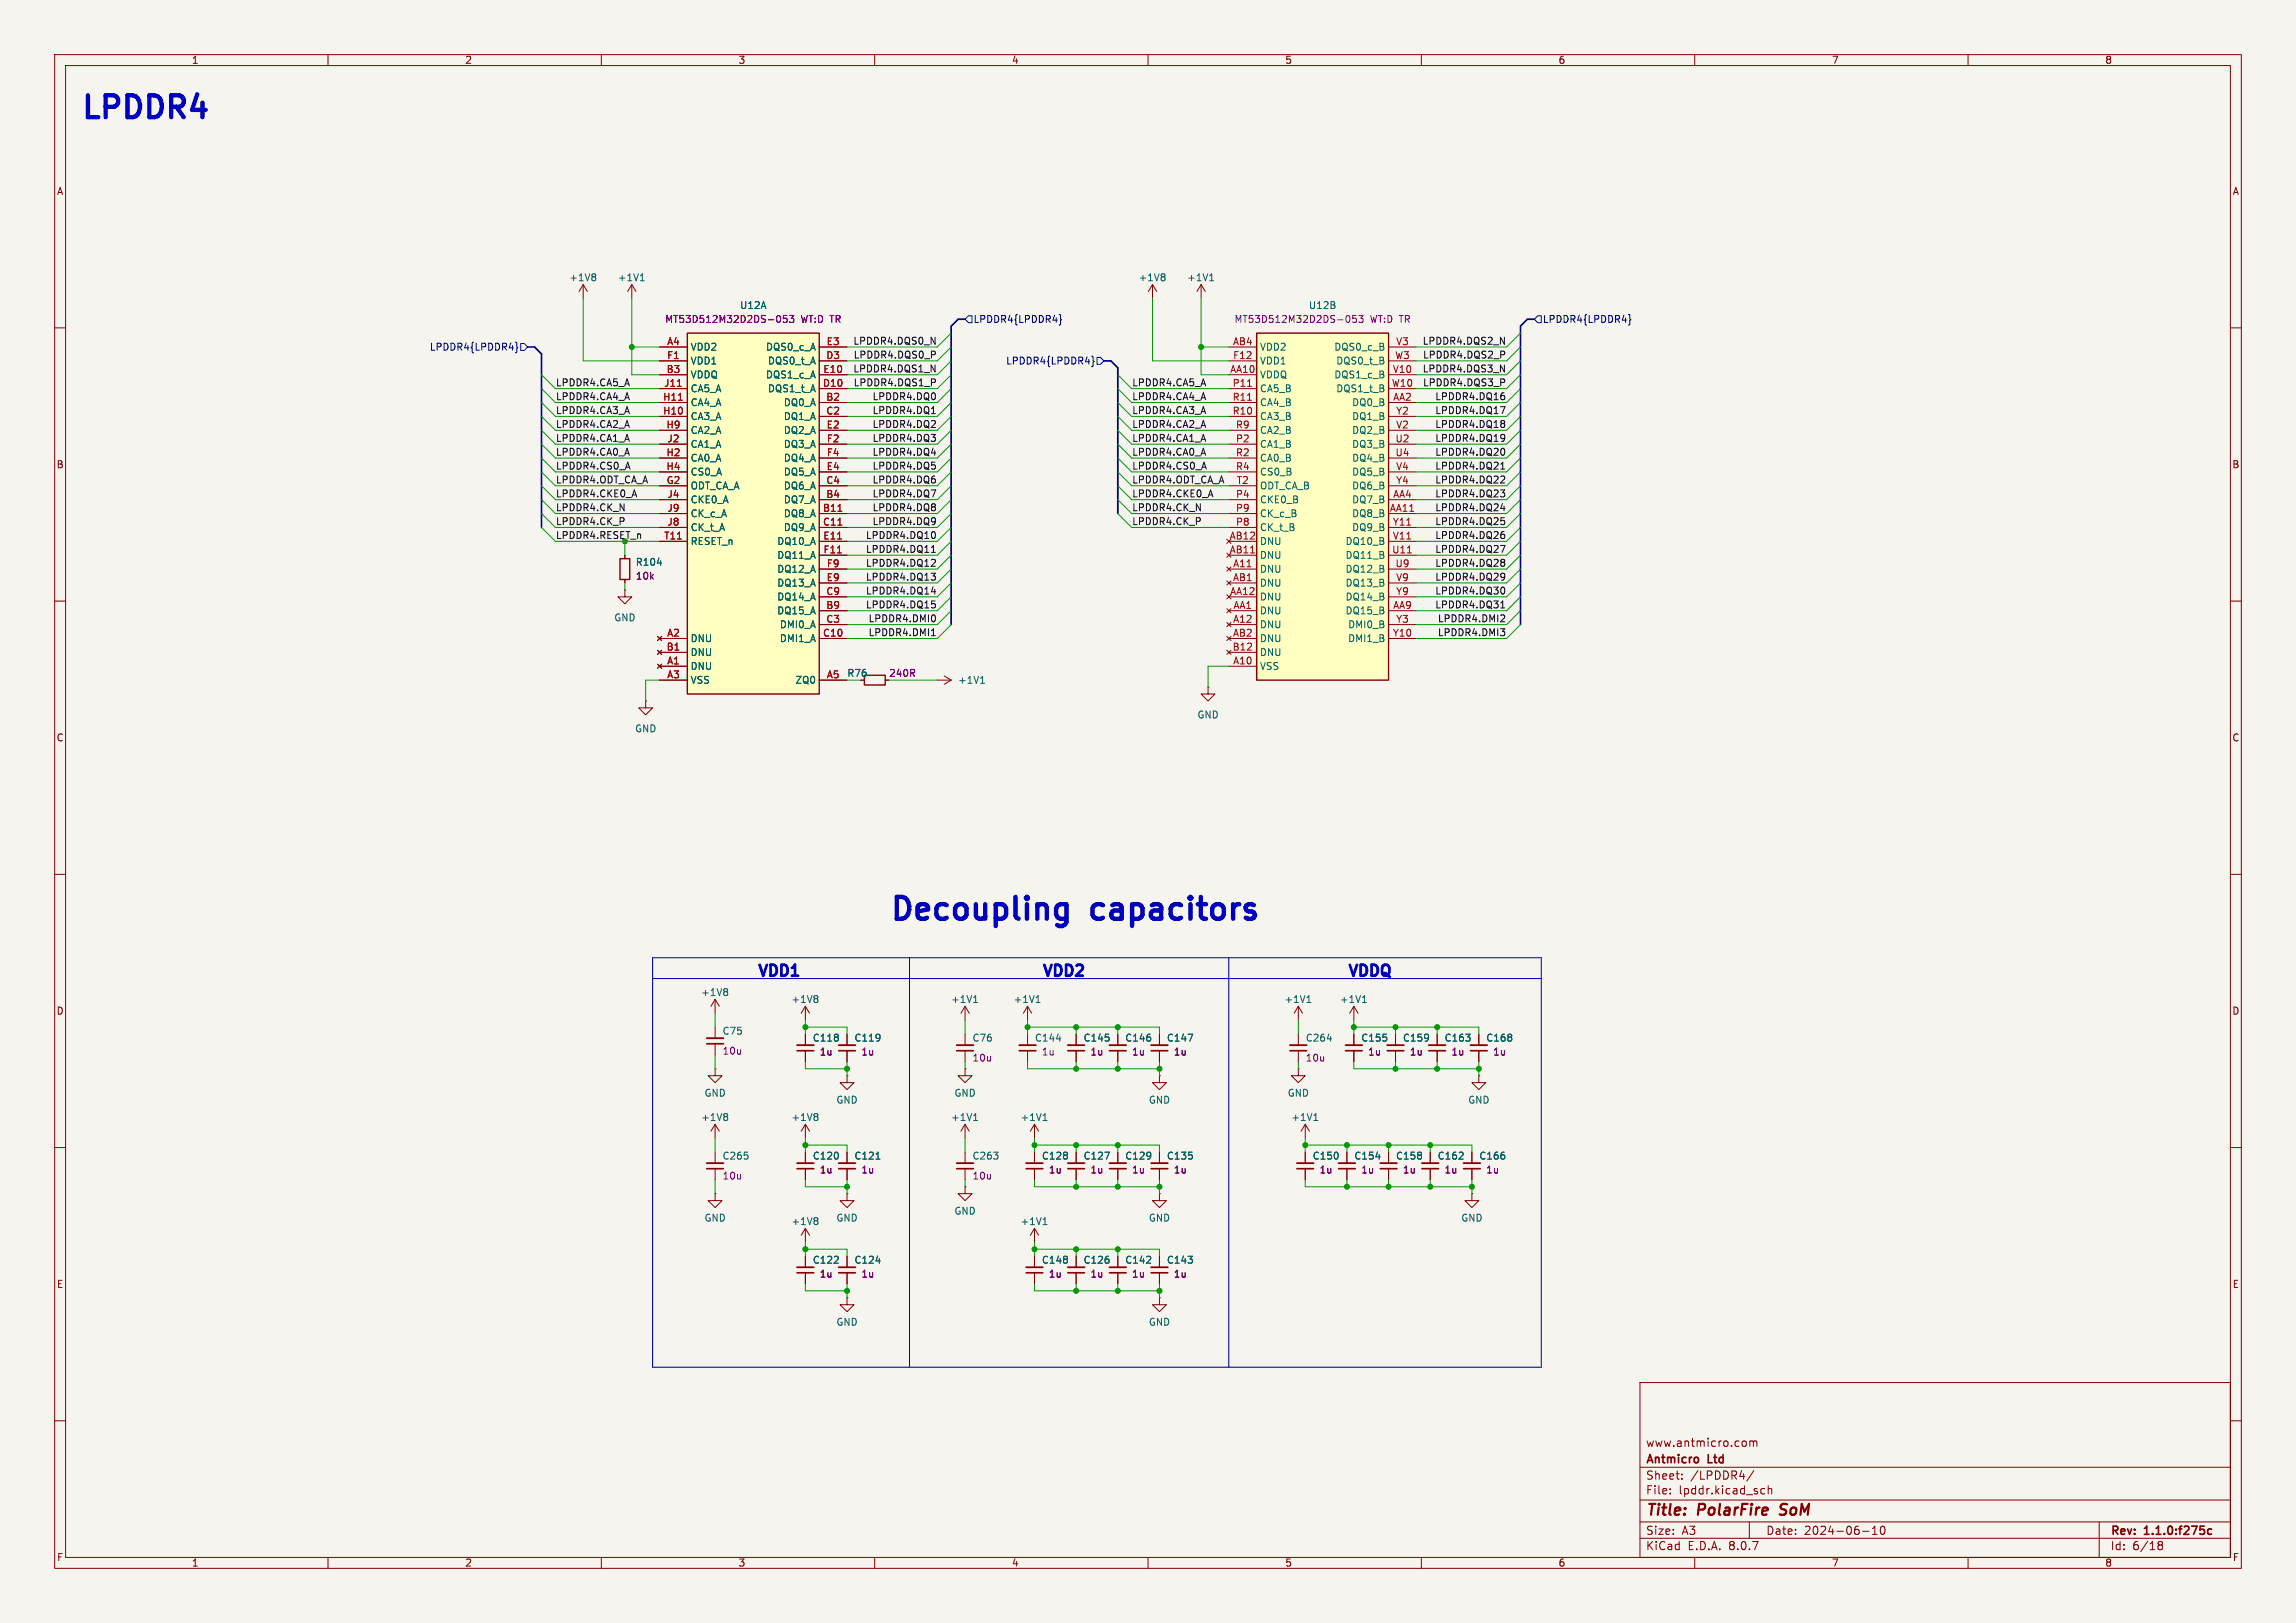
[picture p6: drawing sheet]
<svg xmlns="http://www.w3.org/2000/svg" width="420mm" height="297mm" viewBox="0 0 420 297" stroke-linecap="round" stroke-linejoin="round" font-family="sans-serif">
<defs><g id="words">
<g font-size="5.6" fill="#0000c2">
<text x="14.6" y="22">LPDDR4</text>
<text x="162.6" y="168.7">Decoupling</text>
<text x="200.2" y="168.7">capacitors</text>
</g>
<g font-size="2.8" fill="#0000c2">
<text x="138.4" y="178.8">VDD1</text>
<text x="190.5" y="178.8">VDD2</text>
<text x="246.4" y="178.8">VDDQ</text>
</g>
<g font-size="2.8" fill="#840000">
<text x="301" y="277.9">Title:</text>
<text x="310.6" y="277.9">PolarFire</text>
<text x="326.5" y="277.9">SoM</text>
</g>
<g font-size="2.1" fill="#840000">
<text x="301" y="268.2">Antmicro</text>
<text x="301" y="265">www.antmicro.com</text>
<text x="312.5" y="268.2">Ltd</text>
<text x="301" y="273.7">File:</text>
<text x="301" y="271">Sheet:</text>
<text x="307.1" y="273.7">lpddr.kicad_sch</text>
<text x="309.2" y="271">/LPDDR4/</text>
<text x="301" y="281.1">Size:</text>
<text x="307.6" y="281.1">A3</text>
<text x="323" y="281.1">Date:</text>
<text x="330" y="281.1">2024-06-10</text>
<text x="386" y="281.3">Rev:</text>
<text x="392.4" y="281.3">1.1.0:f275c</text>
<text x="301" y="283.9">KiCad</text>
<text x="308.7" y="283.9">E.D.A.</text>
<text x="316.3" y="283.9">8.0.7</text>
<text x="386" y="283.9">Id:</text>
<text x="390.1" y="283.9">6/18</text>
</g>
<g font-size="1.8" fill="#840000">
<text x="35" y="11.9">1</text>
<text x="85" y="11.9">2</text>
<text x="135" y="11.9">3</text>
<text x="185" y="11.9">4</text>
<text x="235" y="11.9">5</text>
<text x="285" y="11.9">6</text>
<text x="335" y="11.9">7</text>
<text x="385" y="11.9">8</text>
<text x="10.3" y="35.9">A</text>
<text x="408.3" y="35.9">A</text>
<text x="10.3" y="85.9">B</text>
<text x="408.2" y="85.9">B</text>
<text x="154.9" y="124.1">R76</text>
<text x="10.3" y="135.9">C</text>
<text x="408.2" y="135.9">C</text>
<text x="10.3" y="185.9">D</text>
<text x="408.2" y="185.9">D</text>
<text x="10.3" y="235.9">E</text>
<text x="408.3" y="235.9">E</text>
<text x="10.3" y="285.9">F</text>
<text x="35" y="286.9">1</text>
<text x="85" y="286.9">2</text>
<text x="135" y="286.9">3</text>
<text x="185" y="286.9">4</text>
<text x="235" y="286.9">5</text>
<text x="285" y="286.9">6</text>
<text x="335" y="286.9">7</text>
<text x="385" y="286.9">8</text>
<text x="408.3" y="285.9">F</text>
</g>
<g font-size="1.8" fill="#006464">
<text x="104" y="51.7">+1V8</text>
<text x="112.9" y="51.7">+1V1</text>
<text x="208.2" y="51.7">+1V8</text>
<text x="217.1" y="51.7">+1V1</text>
<text x="135.3" y="56.7">U12A</text>
<text x="239.3" y="56.7">U12B</text>
<text x="126.2" y="64.4">VDD2</text>
<text x="140" y="64.4">DQS0_c_A</text>
<text x="230.4" y="64.4">VDD2</text>
<text x="244" y="64.4">DQS0_c_B</text>
<text x="126.2" y="69.4">VDDQ</text>
<text x="126.2" y="66.9">VDD1</text>
<text x="126.2" y="72">CA5_A</text>
<text x="140" y="69.4">DQS1_c_A</text>
<text x="140.4" y="72">DQS1_t_A</text>
<text x="140.4" y="66.9">DQS0_t_A</text>
<text x="230.4" y="69.4">VDDQ</text>
<text x="230.4" y="66.9">VDD1</text>
<text x="230.4" y="72">CA5_B</text>
<text x="244" y="69.4">DQS1_c_B</text>
<text x="244.3" y="72">DQS1_t_B</text>
<text x="244.3" y="66.9">DQS0_t_B</text>
<text x="126.2" y="77.1">CA3_A</text>
<text x="126.2" y="74.5">CA4_A</text>
<text x="143.3" y="74.5">DQ0_A</text>
<text x="143.3" y="77.1">DQ1_A</text>
<text x="230.4" y="77.1">CA3_B</text>
<text x="230.4" y="74.5">CA4_B</text>
<text x="247.2" y="74.5">DQ0_B</text>
<text x="247.2" y="77.1">DQ1_B</text>
<text x="126.2" y="79.6">CA2_A</text>
<text x="126.2" y="82.1">CA1_A</text>
<text x="143.3" y="79.6">DQ2_A</text>
<text x="143.3" y="82.1">DQ3_A</text>
<text x="230.4" y="82.1">CA1_B</text>
<text x="230.4" y="79.6">CA2_B</text>
<text x="247.2" y="82.1">DQ3_B</text>
<text x="247.2" y="79.6">DQ2_B</text>
<text x="126.2" y="89.8">ODT_CA_A</text>
<text x="126.2" y="84.7">CA0_A</text>
<text x="126.2" y="87.2">CS0_A</text>
<text x="143.3" y="89.8">DQ6_A</text>
<text x="143.3" y="87.2">DQ5_A</text>
<text x="143.3" y="84.7">DQ4_A</text>
<text x="230.4" y="84.7">CA0_B</text>
<text x="230.4" y="87.2">CS0_B</text>
<text x="230.4" y="89.8">ODT_CA_B</text>
<text x="247.2" y="84.7">DQ4_B</text>
<text x="247.2" y="87.2">DQ5_B</text>
<text x="247.2" y="89.8">DQ6_B</text>
<text x="126.2" y="92.3">CKE0_A</text>
<text x="126.2" y="94.8">CK_c_A</text>
<text x="143.3" y="94.8">DQ8_A</text>
<text x="143.3" y="92.3">DQ7_A</text>
<text x="230.4" y="92.3">CKE0_B</text>
<text x="230.4" y="94.8">CK_c_B</text>
<text x="247.2" y="94.8">DQ8_B</text>
<text x="247.2" y="92.3">DQ7_B</text>
<text x="126.2" y="97.4">CK_t_A</text>
<text x="126.2" y="99.9">RESET_n</text>
<text x="142.1" y="99.9">DQ10_A</text>
<text x="143.3" y="97.4">DQ9_A</text>
<text x="230.4" y="99.9">DNU</text>
<text x="230.4" y="97.4">CK_t_B</text>
<text x="246" y="99.9">DQ10_B</text>
<text x="247.2" y="97.4">DQ9_B</text>
<text x="116.2" y="103.7">R104</text>
<text x="142.1" y="107.5">DQ13_A</text>
<text x="142.1" y="102.5">DQ11_A</text>
<text x="142.1" y="105">DQ12_A</text>
<text x="230.4" y="105">DNU</text>
<text x="230.4" y="107.5">DNU</text>
<text x="230.4" y="102.5">DNU</text>
<text x="246" y="102.5">DQ11_B</text>
<text x="246" y="105">DQ12_B</text>
<text x="246" y="107.5">DQ13_B</text>
<text x="112.3" y="113.9">GND</text>
<text x="142.1" y="112.6">DQ15_A</text>
<text x="142.1" y="110.1">DQ14_A</text>
<text x="230.4" y="112.6">DNU</text>
<text x="230.4" y="110.1">DNU</text>
<text x="246" y="112.6">DQ15_B</text>
<text x="246" y="110.1">DQ14_B</text>
<text x="126.2" y="117.7">DNU</text>
<text x="142.6" y="117.7">DMI1_A</text>
<text x="142.6" y="115.2">DMI0_A</text>
<text x="230.4" y="115.2">DNU</text>
<text x="230.4" y="117.7">DNU</text>
<text x="246.5" y="117.7">DMI1_B</text>
<text x="246.5" y="115.2">DMI0_B</text>
<text x="126.2" y="122.8">DNU</text>
<text x="126.2" y="125.3">VSS</text>
<text x="126.2" y="120.2">DNU</text>
<text x="145.4" y="125.3">ZQ0</text>
<text x="175.2" y="125.3">+1V1</text>
<text x="230.4" y="122.8">VSS</text>
<text x="230.4" y="120.2">DNU</text>
<text x="218.9" y="131.7">GND</text>
<text x="116.1" y="134.2">GND</text>
<text x="128.2" y="182.5">+1V8</text>
<text x="144.7" y="183.7">+1V8</text>
<text x="173.9" y="183.7">+1V1</text>
<text x="185.3" y="183.7">+1V1</text>
<text x="234.8" y="183.7">+1V1</text>
<text x="245" y="183.7">+1V1</text>
<text x="132.1" y="189.5">C75</text>
<text x="148.6" y="190.8">C118</text>
<text x="156.2" y="190.8">C119</text>
<text x="177.8" y="190.8">C76</text>
<text x="189.2" y="190.8">C144</text>
<text x="198.1" y="190.8">C145</text>
<text x="205.7" y="190.8">C146</text>
<text x="213.4" y="190.8">C147</text>
<text x="238.8" y="190.8">C264</text>
<text x="248.9" y="190.8">C155</text>
<text x="256.5" y="190.8">C159</text>
<text x="264.2" y="190.8">C163</text>
<text x="271.8" y="190.8">C168</text>
<text x="128.8" y="200.9">GND</text>
<text x="152.9" y="202.2">GND</text>
<text x="174.5" y="200.9">GND</text>
<text x="210.1" y="202.2">GND</text>
<text x="235.5" y="200.9">GND</text>
<text x="268.5" y="202.2">GND</text>
<text x="128.2" y="205.3">+1V8</text>
<text x="144.7" y="205.3">+1V8</text>
<text x="173.9" y="205.3">+1V1</text>
<text x="186.6" y="205.3">+1V1</text>
<text x="236.1" y="205.3">+1V1</text>
<text x="132.1" y="212.4">C265</text>
<text x="148.6" y="212.4">C120</text>
<text x="156.2" y="212.4">C121</text>
<text x="177.8" y="212.4">C263</text>
<text x="190.5" y="212.4">C128</text>
<text x="198.1" y="212.4">C127</text>
<text x="205.7" y="212.4">C129</text>
<text x="213.4" y="212.4">C135</text>
<text x="240" y="212.4">C150</text>
<text x="247.6" y="212.4">C154</text>
<text x="255.3" y="212.4">C158</text>
<text x="262.9" y="212.4">C162</text>
<text x="270.5" y="212.4">C166</text>
<text x="128.8" y="223.7">GND</text>
<text x="144.7" y="224.4">+1V8</text>
<text x="152.9" y="223.7">GND</text>
<text x="174.5" y="222.5">GND</text>
<text x="186.6" y="224.4">+1V1</text>
<text x="210.1" y="223.7">GND</text>
<text x="267.2" y="223.7">GND</text>
<text x="148.6" y="231.4">C122</text>
<text x="156.2" y="231.4">C124</text>
<text x="190.5" y="231.4">C148</text>
<text x="198.1" y="231.4">C126</text>
<text x="205.7" y="231.4">C142</text>
<text x="213.4" y="231.4">C143</text>
<text x="152.9" y="242.8">GND</text>
<text x="210.1" y="242.8">GND</text>
</g>
<g font-size="1.8" fill="#840084">
<text x="121.6" y="59.3">MT53D512M32D2DS-053</text>
<text x="146.5" y="59.3">WT:D TR</text>
<text x="225.7" y="59.3">MT53D512M32D2DS-053</text>
<text x="250.7" y="59.3">WT:D TR</text>
<text x="116.2" y="106.3">10k</text>
<text x="162.6" y="124.1">240R</text>
<text x="132.1" y="193.2">10u</text>
<text x="149.8" y="193.3">1u</text>
<text x="157.5" y="193.3">1u</text>
<text x="177.8" y="194.5">10u</text>
<text x="190.5" y="193.3">1u</text>
<text x="199.4" y="193.3">1u</text>
<text x="207" y="193.3">1u</text>
<text x="214.6" y="193.3">1u</text>
<text x="238.8" y="194.5">10u</text>
<text x="250.2" y="193.3">1u</text>
<text x="257.8" y="193.3">1u</text>
<text x="265.4" y="193.3">1u</text>
<text x="273" y="193.3">1u</text>
<text x="149.8" y="214.9">1u</text>
<text x="157.5" y="214.9">1u</text>
<text x="191.8" y="214.9">1u</text>
<text x="199.4" y="214.9">1u</text>
<text x="207" y="214.9">1u</text>
<text x="214.6" y="214.9">1u</text>
<text x="241.3" y="214.9">1u</text>
<text x="248.9" y="214.9">1u</text>
<text x="256.5" y="214.9">1u</text>
<text x="264.1" y="214.9">1u</text>
<text x="271.8" y="214.9">1u</text>
<text x="132.1" y="216">10u</text>
<text x="177.8" y="216">10u</text>
<text x="149.8" y="234">1u</text>
<text x="157.5" y="234">1u</text>
<text x="191.8" y="234">1u</text>
<text x="199.4" y="234">1u</text>
<text x="207" y="234">1u</text>
<text x="214.6" y="234">1u</text>
</g>
<g font-size="1.8" fill="#000084">
<text x="178" y="59.3">LPDDR4{LPDDR4}</text>
<text x="282.1" y="59.3">LPDDR4{LPDDR4}</text>
<text x="78.5" y="64.4">LPDDR4{LPDDR4}</text>
<text x="183.9" y="66.9">LPDDR4{LPDDR4}</text>
</g>
<g font-size="1.8" fill="#a90000">
<text x="121.9" y="63.2">A4</text>
<text x="121.9" y="65.8">F1</text>
<text x="151.1" y="65.8">D3</text>
<text x="151.1" y="63.2">E3</text>
<text x="225.4" y="63.2">AB4</text>
<text x="225.5" y="65.8">F12</text>
<text x="255.1" y="65.8">W3</text>
<text x="255.3" y="63.2">V3</text>
<text x="121.4" y="70.9">J11</text>
<text x="121.8" y="68.3">B3</text>
<text x="150.5" y="70.9">D10</text>
<text x="150.5" y="68.3">E10</text>
<text x="224.9" y="68.3">AA10</text>
<text x="225.4" y="70.9">P11</text>
<text x="254.5" y="70.9">W10</text>
<text x="254.7" y="68.3">V10</text>
<text x="121.2" y="75.9">H10</text>
<text x="121.2" y="73.4">H11</text>
<text x="151.1" y="73.4">B2</text>
<text x="151.1" y="75.9">C2</text>
<text x="225.4" y="75.9">R10</text>
<text x="225.4" y="73.4">R11</text>
<text x="254.7" y="73.4">AA2</text>
<text x="255.3" y="75.9">Y2</text>
<text x="121.8" y="83.6">H2</text>
<text x="121.8" y="78.5">H9</text>
<text x="122" y="81">J2</text>
<text x="151.1" y="78.5">E2</text>
<text x="151.1" y="81">F2</text>
<text x="151.1" y="83.6">F4</text>
<text x="226" y="81">P2</text>
<text x="226" y="83.6">R2</text>
<text x="226" y="78.5">R9</text>
<text x="255.2" y="81">U2</text>
<text x="255.2" y="83.6">U4</text>
<text x="255.3" y="78.5">V2</text>
<text x="121.8" y="86.1">H4</text>
<text x="121.8" y="88.6">G2</text>
<text x="151.1" y="88.6">C4</text>
<text x="151.1" y="86.1">E4</text>
<text x="226" y="86.1">R4</text>
<text x="226.1" y="88.6">T2</text>
<text x="255.3" y="86.1">V4</text>
<text x="255.3" y="88.6">Y4</text>
<text x="122" y="91.2">J4</text>
<text x="122" y="93.7">J9</text>
<text x="150.5" y="93.7">B11</text>
<text x="151.1" y="91.2">B4</text>
<text x="226" y="91.2">P4</text>
<text x="226" y="93.7">P9</text>
<text x="254.1" y="93.7">AA11</text>
<text x="254.7" y="91.2">AA4</text>
<text x="121.4" y="98.8">T11</text>
<text x="122" y="96.3">J8</text>
<text x="150.5" y="96.3">C11</text>
<text x="150.5" y="98.8">E11</text>
<text x="150.5" y="101.3">F11</text>
<text x="224.8" y="101.3">AB11</text>
<text x="224.8" y="98.8">AB12</text>
<text x="226" y="96.3">P8</text>
<text x="254.6" y="101.3">U11</text>
<text x="254.7" y="98.8">V11</text>
<text x="254.7" y="96.3">Y11</text>
<text x="151.1" y="106.4">E9</text>
<text x="151.1" y="103.9">F9</text>
<text x="225.4" y="106.4">AB1</text>
<text x="225.5" y="103.9">A11</text>
<text x="255.2" y="103.9">U9</text>
<text x="255.3" y="106.4">V9</text>
<text x="151.1" y="111.5">B9</text>
<text x="151.1" y="109">C9</text>
<text x="224.9" y="109">AA12</text>
<text x="225.5" y="111.5">AA1</text>
<text x="254.7" y="111.5">AA9</text>
<text x="255.3" y="109">Y9</text>
<text x="121.8" y="119.1">B1</text>
<text x="121.9" y="116.6">A2</text>
<text x="150.5" y="116.6">C10</text>
<text x="151.1" y="114">C3</text>
<text x="225.4" y="119.1">B12</text>
<text x="225.4" y="116.6">AB2</text>
<text x="225.5" y="114">A12</text>
<text x="254.7" y="116.6">Y10</text>
<text x="255.3" y="114">Y3</text>
<text x="121.9" y="121.7">A1</text>
<text x="121.9" y="124.2">A3</text>
<text x="151.1" y="124.2">A5</text>
<text x="225.5" y="121.7">A10</text>
</g>
<g font-size="1.8" fill="#0f0f0f">
<text x="156" y="63.2">LPDDR4.DQS0_N</text>
<text x="156.1" y="65.7">LPDDR4.DQS0_P</text>
<text x="260.1" y="63.2">LPDDR4.DQS2_N</text>
<text x="260.2" y="65.7">LPDDR4.DQS2_P</text>
<text x="101.6" y="70.8">LPDDR4.CA5_A</text>
<text x="156" y="68.2">LPDDR4.DQS1_N</text>
<text x="156.1" y="70.8">LPDDR4.DQS1_P</text>
<text x="207" y="70.8">LPDDR4.CA5_A</text>
<text x="260.1" y="68.2">LPDDR4.DQS3_N</text>
<text x="260.2" y="70.8">LPDDR4.DQS3_P</text>
<text x="101.6" y="75.9">LPDDR4.CA3_A</text>
<text x="101.6" y="73.3">LPDDR4.CA4_A</text>
<text x="159.5" y="75.9">LPDDR4.DQ1</text>
<text x="159.5" y="73.3">LPDDR4.DQ0</text>
<text x="207" y="75.9">LPDDR4.CA3_A</text>
<text x="207" y="73.3">LPDDR4.CA4_A</text>
<text x="262.4" y="73.3">LPDDR4.DQ16</text>
<text x="262.4" y="75.9">LPDDR4.DQ17</text>
<text x="101.6" y="80.9">LPDDR4.CA1_A</text>
<text x="101.6" y="78.4">LPDDR4.CA2_A</text>
<text x="101.6" y="83.5">LPDDR4.CA0_A</text>
<text x="159.5" y="83.5">LPDDR4.DQ4</text>
<text x="159.5" y="80.9">LPDDR4.DQ3</text>
<text x="159.5" y="78.4">LPDDR4.DQ2</text>
<text x="207" y="78.4">LPDDR4.CA2_A</text>
<text x="207" y="83.5">LPDDR4.CA0_A</text>
<text x="207" y="80.9">LPDDR4.CA1_A</text>
<text x="262.4" y="83.5">LPDDR4.DQ20</text>
<text x="262.4" y="80.9">LPDDR4.DQ19</text>
<text x="262.4" y="78.4">LPDDR4.DQ18</text>
<text x="101.6" y="86">LPDDR4.CS0_A</text>
<text x="101.6" y="88.6">LPDDR4.ODT_CA_A</text>
<text x="159.5" y="86">LPDDR4.DQ5</text>
<text x="159.5" y="88.6">LPDDR4.DQ6</text>
<text x="207" y="88.6">LPDDR4.ODT_CA_A</text>
<text x="207" y="86">LPDDR4.CS0_A</text>
<text x="262.4" y="86">LPDDR4.DQ21</text>
<text x="262.4" y="88.6">LPDDR4.DQ22</text>
<text x="101.6" y="93.6">LPDDR4.CK_N</text>
<text x="101.6" y="91.1">LPDDR4.CKE0_A</text>
<text x="159.5" y="93.6">LPDDR4.DQ8</text>
<text x="159.5" y="91.1">LPDDR4.DQ7</text>
<text x="207" y="91.1">LPDDR4.CKE0_A</text>
<text x="207" y="93.6">LPDDR4.CK_N</text>
<text x="262.4" y="93.6">LPDDR4.DQ24</text>
<text x="262.4" y="91.1">LPDDR4.DQ23</text>
<text x="101.6" y="96.2">LPDDR4.CK_P</text>
<text x="158.3" y="98.7">LPDDR4.DQ10</text>
<text x="158.3" y="101.3">LPDDR4.DQ11</text>
<text x="159.5" y="96.2">LPDDR4.DQ9</text>
<text x="207" y="96.2">LPDDR4.CK_P</text>
<text x="262.4" y="96.2">LPDDR4.DQ25</text>
<text x="262.4" y="98.7">LPDDR4.DQ26</text>
<text x="262.4" y="101.3">LPDDR4.DQ27</text>
<text x="158.3" y="103.8">LPDDR4.DQ12</text>
<text x="158.3" y="106.3">LPDDR4.DQ13</text>
<text x="262.4" y="106.3">LPDDR4.DQ29</text>
<text x="262.4" y="103.8">LPDDR4.DQ28</text>
<text x="158.3" y="111.4">LPDDR4.DQ15</text>
<text x="158.3" y="108.9">LPDDR4.DQ14</text>
<text x="158.8" y="114">LPDDR4.DMI0</text>
<text x="262.4" y="111.4">LPDDR4.DQ31</text>
<text x="262.4" y="108.9">LPDDR4.DQ30</text>
<text x="262.9" y="114">LPDDR4.DMI2</text>
<text x="158.8" y="116.5">LPDDR4.DMI1</text>
<text x="262.9" y="116.5">LPDDR4.DMI3</text>
</g>
<text font-size="1.8" fill="#009600" x="101.6" y="98.7">LPDDR4.RESET_n</text>
</g></defs>
<path d="M0 0h420v297h-420z" fill="#f5f4ef" stroke="#f5f4ef" stroke-width=".18"/>
<g fill="none" stroke="#840000" stroke-width=".18">
<path d="M10 10h400v277h-400zM12 12h396v273h-396zM60 10v2M110 10v2M160 10v2M210 10v2M260 10v2M310 10v2M360 10v2M10 60h2M408 60h2M10 110h2"/>
<path d="M408 110h2M171.4 124.5h2.6M172.7 123.7l1.3 .8M174 124.5l-1.3 .7M10 160h2M408 160h2M147.3 189.2v2.1M147.3 192.3v2M188 189.2v2.1M188 192.3v2M10 210h2M408 210h2"/>
<path d="M300 253h108v32h-108zM10 260h2M300 278.5h108M300 274.5h108M300 268.5h108M305.5 273.2v.2M305.5 272.5v.1M307.7 270.5v.2M307.7 269.8v.1M319.2 263.7l.2 .3v.4l-.2 .3M320 278.5v3M320.1 263.8l.4-.1 .2 .2"/>
<path d="M320.1 263.7v1M320.7 263.9l.2-.2 .4 .1 .1 .9M320.7 263.9v.8M320.8 269.1l-1.3 1.9M322.2 273.2l.2 .2 .4-.1M322.8 272.5l-.4-.1-.2 .1M323.4 272.5l.3-.1 .3 .1 .1 .9M323.4 271.9v1.5M342.5 279.7l.4-.4v1.5M344.1 279.4l.2-.1a.8 .8 0 0 1 .5 .7 .8 .8 0 0 1-.5 .8l-.2-.2-.2-.4zM384 278.5v6.5M408 260h2"/>
<path d="M60 285v2M110 285v2M160 285v2M210 285v2M260 285v2M300 281.5h108M310 285v2M340.7 280.2h1.2M342.5 280.8h.9M360 285v2M394.7 282.4l.3 .3M394.7 282.4l.3-.3 .4 .1 .2 .2-.3 .3"/>
<path d="M395 282.7h.3M395 282.7l-.3 .3M395.3 282.7l.3 .3-.2 .5-.4 .1-.3-.3"/>
</g>
<path d="M145.8 192.3h3M186.4 192.3h3.1M404.5 279.9l-.4-.1-.3 .3v.4l.2 .2h.5" fill="none" stroke="#840000" stroke-width=".3"/>
<path d="M325.5 277.1l.3 .1M325.8 275.4l-.1 .2 .1 .4" fill="none" stroke="#840000" stroke-width=".4"/>
<path d="M145.8 191.3h3M186.4 191.3h3.1" fill="none" stroke="#840000" stroke-width=".33"/>
<path d="M179.4 125h.7M179.5 124.1l.2-.3v1.2M193.3 190.1h.7" fill="none" stroke="#006464" stroke-width=".18"/>
<path d="M106.7 52.1l-.8 1.2z" fill="#ffffc2"/>
<path d="M106.7 52.1v2.5" fill="none" stroke="#ffffc2" stroke-width=".18"/>
<path d="M106.7 52.1l.7 1.2z" fill="#ffffc2"/>
<path d="M106.7 52.1l-.8 1.2M106.7 52.1v2.5M106.7 52.1l.7 1.2M176.5 195.6v1.3h1.3l-1.3 1.2-1.2-1.2h1.2M176.5 195.6h.1M176.5 189.2v2.1M176.5 192.3v2M188 184.2l-.8 1.2M188 184.2v2.5M188 184.2l.7 1.2" fill="none" stroke="#840000" stroke-width=".18"/>
<path d="M108.7 50.1l.3 .3-.3 .3 .3 .2v.2l-.3 .3M189.5 183.5h.8M189.7 182.5l.2-.3v1.3" fill="none" stroke="#006464" stroke-width=".18"/>
<path d="M175 192.3h3.1" fill="none" stroke="#840000" stroke-width=".3"/>
<path d="M175 191.3h3.1" fill="none" stroke="#840000" stroke-width=".33"/>
<path d="M147.3 184.2l-.7 1.2z" fill="#ffffc2"/>
<path d="M147.3 184.2v2.5" fill="none" stroke="#ffffc2" stroke-width=".18"/>
<path d="M147.3 184.2l.8 1.2z" fill="#ffffc2"/>
<path d="M147.3 184.2l-.7 1.2M147.3 184.2v2.5M147.3 184.2l.8 1.2" fill="none" stroke="#840000" stroke-width=".18"/>
<path d="M149.4 182.2l.2 .2-.2 .3 .2 .3v.2l-.2 .3" fill="none" stroke="#006464" stroke-width=".18"/>
<path d="M130.8 182.9l-.8 1.3z" fill="#ffffc2"/>
<path d="M130.8 182.9v2.5" fill="none" stroke="#ffffc2" stroke-width=".18"/>
<path d="M130.8 182.9l.8 1.3z" fill="#ffffc2"/>
<g fill="none" stroke="#840000" stroke-width=".18">
<path d="M115.6 52.1l-.8 1.2M115.6 52.1v2.5M115.6 52.1l.7 1.2M130.8 195.6v1.3h1.3l-1.3 1.2-1.3-1.2h1.3M130.8 195.6h.1M130.8 182.9l-.8 1.3M130.8 182.9v2.5M130.8 188v2M130.8 191v2M130.8 182.9l.8 1.3M154.9 196.9v1.2h1.3l-1.3 1.3-1.2-1.3h1.2M154.9 196.9h.1"/>
<path d="M154.9 189.2v2.1M154.9 192.3v2M130.8 210.8v2.1M130.8 213.9v2M154.9 210.8v2.1M154.9 213.9v2"/>
</g>
<path d="M117.1 51.4h.8M117.3 50.4l.2-.3v1.3M132.9 180.9l.2 .3-.2 .3 .2 .2v.2l-.2 .3M160.2 212.1h.8" fill="none" stroke="#006464" stroke-width=".18"/>
<path d="M129.3 191h3M153.4 192.3h3.1M129.3 213.9h3M153.4 213.9h3.1" fill="none" stroke="#840000" stroke-width=".3"/>
<path d="M129.3 190h3M153.4 191.3h3.1M129.3 212.9h3M153.4 212.9h3.1" fill="none" stroke="#840000" stroke-width=".33"/>
<path d="M147.3 205.7l-.7 1.3z" fill="#ffffc2"/>
<path d="M147.3 205.7v2.6" fill="none" stroke="#ffffc2" stroke-width=".18"/>
<path d="M147.3 205.7l.8 1.3z" fill="#ffffc2"/>
<path d="M147.3 205.7l-.7 1.3M147.3 205.7v2.6M147.3 210.8v2.1M147.3 213.9v2M147.3 205.7l.8 1.3" fill="none" stroke="#840000" stroke-width=".18"/>
<path d="M149.4 203.8l.2 .2-.2 .3 .2 .3v.2l-.2 .2" fill="none" stroke="#006464" stroke-width=".18"/>
<path d="M145.8 213.9h3" fill="none" stroke="#840000" stroke-width=".3"/>
<path d="M145.8 212.9h3" fill="none" stroke="#840000" stroke-width=".33"/>
<path d="M130.8 205.7l-.8 1.3z" fill="#ffffc2"/>
<path d="M130.8 205.7v2.6" fill="none" stroke="#ffffc2" stroke-width=".18"/>
<path d="M130.8 205.7l.8 1.3z" fill="#ffffc2"/>
<path d="M130.8 205.7l-.8 1.3M130.8 205.7v2.6M130.8 205.7l.8 1.3" fill="none" stroke="#840000" stroke-width=".18"/>
<path d="M132.9 203.8l.2 .2-.2 .3 .2 .3v.2l-.2 .2" fill="none" stroke="#006464" stroke-width=".18"/>
<path d="M229.9 61h24.1v63.5h-24.1z" fill="#ffffc2"/>
<path d="M229.9 61h24.1v63.5h-24.1z" fill="none" stroke="#840000" stroke-width=".25"/>
<g fill="none" stroke="#840000" stroke-width=".18">
<path d="M219.7 52.1l-.8 1.2M219.7 52.1v2.5M219.7 52.1l.8 1.2M224.8 68.6h5.1M224.8 73.7h5.1M224.8 63.5h5.1M224.8 66h5.1M224.8 71.1h5.1M224.8 76.2h5.1M224.8 78.7h5.1M254 68.6h5.1M254 73.7h5.1"/>
<path d="M254 63.5h5.1M254 66h5.1M254 71.1h5.1M254 76.2h5.1M254 78.7h5.1M224.4 98.7l.8 .7M224.8 94h5.1M224.8 91.4h5.1M224.8 99.1h5.1M224.8 81.3h5.1M224.8 96.5h5.1M224.8 83.8h5.1"/>
<path d="M224.8 86.4h5.1M224.8 88.9h5.1M225.2 98.7l-.8 .7M254 94h5.1M254 91.4h5.1M254 99.1h5.1M254 81.3h5.1M254 96.5h5.1M254 83.8h5.1M254 86.4h5.1M254 88.9h5.1M224.4 103.8l.8 .7"/>
<path d="M224.4 113.9l.8 .8M224.4 111.4l.8 .7M224.4 108.8l.8 .8M224.4 106.3l.8 .8M224.4 101.2l.8 .8M224.4 116.5l.8 .7M224.4 119l.8 .8M224.8 104.1h5.1M224.8 114.3h5.1M224.8 111.8h5.1M224.8 109.2h5.1M224.8 106.7h5.1"/>
<path d="M224.8 101.6h5.1M224.8 116.8h5.1M224.8 119.4h5.1M225.2 103.8l-.8 .7M225.2 113.9l-.8 .8M225.2 111.4l-.8 .7M225.2 108.8l-.8 .8M225.2 106.3l-.8 .8M225.2 101.2l-.8 .8M225.2 116.5l-.8 .7M225.2 119l-.8 .8M254 104.1h5.1"/>
<path d="M254 114.3h5.1M254 111.8h5.1M254 109.2h5.1M254 106.7h5.1M254 101.6h5.1M254 116.8h5.1M118.1 128.3v1.2h1.3l-1.3 1.3-1.3-1.3h1.3M118.1 128.3h.1M221 125.7v1.3h1.2l-1.2 1.3-1.3-1.3h1.3M221 125.7h.1M224.8 121.9h5.1M212.1 196.9v1.2h1.3l-1.3 1.3-1.3-1.3h1.3"/>
<path d="M212.1 196.9h.1M212.1 189.2v2.1M212.1 192.3v2M237.5 195.6v1.3h1.3l-1.3 1.2-1.3-1.2h1.3M237.5 195.6h.1M237.5 184.2l-.8 1.2M237.5 184.2v2.5M237.5 189.2v2.1M237.5 192.3v2M237.5 184.2l.8 1.2M247.6 184.2l-.7 1.2M247.6 184.2v2.5"/>
<path d="M247.6 184.2l.8 1.2M270.5 196.9v1.2h1.3l-1.3 1.3-1.3-1.3h1.3M270.5 196.9h.1M270.5 189.2v2.1M270.5 192.3v2M176.5 205.7v2.6M176.5 210.8v2.1M176.5 213.9v2M176.5 205.7l-.7 1.3M176.5 205.7l.8 1.3M189.2 205.7l-.7 1.3M189.2 205.7v2.6"/>
<path d="M189.2 210.8v2.1M189.2 213.9v2M189.2 205.7l.8 1.3M238.8 205.7l-.8 1.3M238.8 205.7v2.6M238.8 205.7l.7 1.3M246.4 210.8v2.1M246.4 213.9v2"/>
</g>
<path d="M228.2 70.7h.7M228.2 73.2h.7M228.8 101.2h.7M257.4 101.2h.8" fill="none" stroke="#a90000" stroke-width=".18"/>
<path d="M246.6 57.7a.79 .79 0 0 1 0 1.3M248.1 57.7h-.6l-.1 .6 .2-.1 .4 .1 .1 .2v.4l-.2 .1-.5-.1M248.6 57.7h.7l-.4 .5 .4 .1v.6l-.2 .1-.5-.1" fill="none" stroke="#840084" stroke-width=".18"/>
<path d="M210.6 192.3h3M236 192.3h3M269 192.3h3M175 213.9h3.1M187.7 213.9h3.1M244.9 213.9h3" fill="none" stroke="#840000" stroke-width=".3"/>
<path d="M210.6 191.3h3M236 191.3h3M269 191.3h3M175 212.9h3.1M187.7 212.9h3.1M244.9 212.9h3" fill="none" stroke="#840000" stroke-width=".33"/>
<g fill="none" stroke="#006464" stroke-width=".18">
<path d="M221.3 51.4h.7M221.4 50.4l.2-.3v1.3M217.3 189.3h.9l-.6 1.2M239.1 183.5h.7M239.2 182.5l.2-.3v1.3M242.8 190.1h.8M249.2 183.5h.7M249.3 182.5l.3-.3v1.3M178.1 205h.7M178.2 204.1l.3-.3v1.2M190.8 205h.7M190.9 204.1l.3-.3v1.2"/>
<path d="M240.3 205h.8M240.5 204.1l.2-.3v1.2M251.7 211.7h.8"/>
</g>
<path d="M210.8 52.1l-.7 1.2z" fill="#ffffc2"/>
<path d="M210.8 52.1v2.5" fill="none" stroke="#ffffc2" stroke-width=".18"/>
<path d="M210.8 52.1l.8 1.2z" fill="#ffffc2"/>
<g fill="none" stroke="#840000" stroke-width=".18">
<path d="M210.8 52.1l-.7 1.2M210.8 52.1v2.5M210.8 52.1l.8 1.2M114.3 108v1.2h1.3l-1.3 1.3-1.3-1.3h1.3M114.3 108h.1M114.3 101.6v.6M114.3 106v.7M176.5 184.2l-.7 1.2M176.5 184.2v2.5M176.5 184.2l.8 1.2M204.5 189.2v2.1M204.5 192.3v2"/>
<path d="M196.8 210.8v2.1M196.8 213.9v2M204.5 210.8v2.1M204.5 213.9v2M212.1 218.4v1.3h1.3l-1.3 1.3-1.3-1.3h1.3M212.1 218.4h.1M212.1 210.8v2.1M212.1 213.9v2M269.2 218.4v1.3h1.3l-1.3 1.3-1.2-1.3h1.2M269.2 218.4h.1M269.2 210.8v2.1M269.2 213.9v2"/>
<path d="M147.3 229.9v2M147.3 232.9v2M154.9 237.5v1.3h1.3l-1.3 1.2-1.2-1.2h1.2M154.9 237.5h.1M189.2 224.8l-.7 1.3M189.2 224.8v2.5M189.2 224.8l.8 1.3M204.5 229.9v2M204.5 232.9v2M212.1 237.5v1.3h1.3l-1.3 1.2-1.3-1.2h1.3M212.1 237.5h.1M212.1 229.9v2"/>
<path d="M212.1 232.9v2"/>
</g>
<path d="M212.9 50.1l.2 .3-.2 .3 .2 .2v.2l-.2 .3M120.2 103h.8M178.1 183.5h.7M178.2 182.5l.3-.3v1.3M202.1 210.8h.8l-.5 1.3M190.8 224.1h.7M190.9 223.1l.3-.3v1.3" fill="none" stroke="#006464" stroke-width=".18"/>
<path d="M202.9 192.3h3.1M195.3 213.9h3.1M202.9 213.9h3.1M210.6 213.9h3M267.7 213.9h3.1M145.8 232.9h3M202.9 232.9h3.1M210.6 232.9h3" fill="none" stroke="#840000" stroke-width=".3"/>
<path d="M202.9 191.3h3.1M195.3 212.9h3.1M202.9 212.9h3.1M210.6 212.9h3M267.7 212.9h3.1M145.8 231.9h3M202.9 231.9h3.1M210.6 231.9h3" fill="none" stroke="#840000" stroke-width=".33"/>
<path d="M113.4 102.2h1.8v3.8h-1.8z" fill="none" stroke="#840000" stroke-width=".25"/>
<path d="M147.3 224.8l-.7 1.3z" fill="#ffffc2"/>
<path d="M147.3 224.8v2.5" fill="none" stroke="#ffffc2" stroke-width=".18"/>
<path d="M147.3 224.8l.8 1.3z" fill="#ffffc2"/>
<g fill="none" stroke="#840000" stroke-width=".18">
<path d="M161.9 124.5h.7M196.8 189.2v2.1M196.8 192.3v2M247.6 189.2v2.1M247.6 192.3v2M255.3 189.2v2.1M255.3 192.3v2M262.9 189.2v2.1M262.9 192.3v2M130.8 218.4v1.3h1.3l-1.3 1.3-1.3-1.3h1.3M130.8 218.4h.1M154.9 218.4v1.3h1.3l-1.3 1.3-1.2-1.3h1.2"/>
<path d="M154.9 218.4h.1M176.5 217.2v1.2h1.3l-1.3 1.3-1.2-1.3h1.2M176.5 217.2h.1M238.8 210.8v2.1M238.8 213.9v2M254 210.8v2.1M254 213.9v2M261.6 210.8v2.1M261.6 213.9v2M147.3 224.8l-.7 1.3M147.3 224.8v2.5M147.3 224.8l.8 1.3"/>
<path d="M154.9 229.9v2M154.9 232.9v2M196.8 229.9v2M196.8 232.9v2"/>
</g>
<path d="M149.4 222.8l.2 .3-.2 .3 .2 .2v.3l-.2 .2M160.2 230.7h.8" fill="none" stroke="#006464" stroke-width=".18"/>
<path d="M195.3 192.3h3.1M246.1 192.3h3.1M253.7 192.3h3.1M261.4 192.3h3M237.2 213.9h3.1M252.5 213.9h3M260.1 213.9h3M153.4 232.9h3.1M195.3 232.9h3.1" fill="none" stroke="#840000" stroke-width=".3"/>
<path d="M195.3 191.3h3.1M246.1 191.3h3.1M253.7 191.3h3.1M261.4 191.3h3M237.2 212.9h3.1M252.5 212.9h3M260.1 212.9h3M153.4 231.9h3.1M195.3 231.9h3.1" fill="none" stroke="#840000" stroke-width=".33"/>
<path d="M158.1 123.6h3.8v1.7h-3.8z" fill="none" stroke="#840000" stroke-width=".25"/>
<path d="M125.7 61h24.2v66h-24.2z" fill="#ffffc2"/>
<path d="M125.7 61h24.2v66h-24.2z" fill="none" stroke="#840000" stroke-width=".25"/>
<g fill="none" stroke="#840000" stroke-width=".18">
<path d="M120.6 63.5h5.1M120.6 73.7h5.1M120.6 68.6h5.1M120.6 76.2h5.1M120.6 71.1h5.1M120.6 66h5.1M120.6 78.7h5.1M149.9 63.5h5M149.9 73.7h5M149.9 68.6h5M149.9 76.2h5M149.9 71.1h5"/>
<path d="M149.9 66h5M149.9 78.7h5M120.6 94h5.1M120.6 91.4h5.1M120.6 96.5h5.1M120.6 88.9h5.1M120.6 99.1h5.1M120.6 86.4h5.1M120.6 81.3h5.1M120.6 83.8h5.1M149.9 94h5M149.9 91.4h5"/>
<path d="M149.9 96.5h5M149.9 88.9h5M149.9 99.1h5M149.9 86.4h5M149.9 81.3h5M149.9 83.8h5M114.3 101.6v.6M114.3 106v.7M120.3 116.5l.7 .7M120.3 119l.7 .8M120.6 116.8h5.1M120.6 119.4h5.1"/>
<path d="M121 116.5l-.7 .7M121 119l-.7 .8M149.9 116.8h5M149.9 111.8h5M149.9 114.3h5M149.9 109.2h5M149.9 106.7h5M149.9 101.6h5M149.9 104.1h5M120.3 121.5l.7 .8M120.6 121.9h5.1M120.6 124.5h5.1"/>
<path d="M121 121.5l-.7 .8M149.9 124.5h5M161.9 124.5h.7M147.3 189.2v2.1M147.3 192.3v2M154.9 189.2v2.1M154.9 192.3v2M196.8 189.2v2.1M196.8 192.3v2M204.5 189.2v2.1M204.5 192.3v2M212.1 189.2v2.1"/>
<path d="M212.1 192.3v2M247.6 189.2v2.1M247.6 192.3v2M255.3 189.2v2.1M255.3 192.3v2M262.9 189.2v2.1M262.9 192.3v2M270.5 189.2v2.1M270.5 192.3v2M147.3 210.8v2.1M147.3 213.9v2M154.9 210.8v2.1"/>
<path d="M154.9 213.9v2M189.2 210.8v2.1M189.2 213.9v2M196.8 210.8v2.1M196.8 213.9v2M204.5 210.8v2.1M204.5 213.9v2M212.1 210.8v2.1M212.1 213.9v2M238.8 210.8v2.1M238.8 213.9v2M246.4 210.8v2.1"/>
<path d="M246.4 213.9v2M254 210.8v2.1M254 213.9v2M261.6 210.8v2.1M261.6 213.9v2M269.2 210.8v2.1M269.2 213.9v2M147.3 229.9v2M147.3 232.9v2M154.9 229.9v2M154.9 232.9v2M189.2 229.9v2"/>
<path d="M189.2 232.9v2M196.8 229.9v2M196.8 232.9v2M204.5 229.9v2M204.5 232.9v2M212.1 229.9v2M212.1 232.9v2"/>
</g>
<path d="M123.9 70.7h.7M124.1 73.2h.7M153.2 98.6h.7M153.3 93.6h.7M153.3 96.1h.7M153.2 101.2h.7" fill="none" stroke="#a90000" stroke-width=".18"/>
<path d="M142.5 57.7a.79 .79 0 0 1 0 1.3M143.9 57.7h-.6v.6l.1-.1 .5 .1 .1 .2-.1 .4-.1 .1-.5-.1M144.4 57.7h.8l-.4 .5 .3 .1v.6l-.1 .1-.6-.1" fill="none" stroke="#840084" stroke-width=".18"/>
<path d="M187.7 232.9h3.1" fill="none" stroke="#840000" stroke-width=".3"/>
<path d="M187.7 231.9h3.1" fill="none" stroke="#840000" stroke-width=".33"/>
<path d="M177.2 57.8h.6v1.3h-.6l-.7-.7zM193.8 57.5l.2 .2v.6l.2 .2-.2 .2v.6l-.2 .2M280.7 58.4l.6-.6h.6v1.3h-.6zM297.9 57.5l.2 .2v.6l.2 .2-.2 .2v.6l-.2 .2M94.3 62.6l.2 .2v.6l.2 .2-.2 .2v.6l-.2 .2M95.2 62.9h.7l.6 .6-.6 .6h-.7zM199.7 65.2l.2 .1v.7l.2 .1-.2 .2v.6l-.2 .2M200.7 65.4h.6l.6 .6-.6 .7h-.6z" fill="none" stroke="#000084" stroke-width=".18"/>
<g fill="none" stroke="#0f0f0f" stroke-width=".18">
<path d="M170.3 61.7l.7 1.3v-1.3M170.3 66.8l.7 1.3v-1.3M170.4 75.7h.7M171 64.4v.4M171 69.5v.4M274.5 61.7l.7 1.3v-1.3M274.5 66.8l.7 1.3v-1.3M274.5 74.4h.8l-.5 1.3M274.9 71.9h.2M275 72.4l.2 .2v.3l-.2 .2M275 77l.2 .2-.2 .3 .2 .2v.3l-.2 .2M275 79.5l.2 .2v.5l-.1 .4"/>
<path d="M275.2 64.4v.4M275.2 69.5v.4M116 89.7l.5 1.2M170.6 100l.1-.2v1.3M170.9 97.3l.2 .5-.2 .7M221.4 89.7l.5 1.2M274.5 89.7h.7l-.4 .4M274.5 99.8h.8l-.5 1.3M274.5 85.8h.7M274.5 93h.8M274.6 94.7h.6M274.8 84.8l.1-.2v1.2"/>
<path d="M274.9 97.3h.2M275 87.1l.2 .3v.3l-.7 .7h.7M275 90.1l.2 .3v.3l-.2 .2M275 95.2l.2 .3v.3l-.2 .2M275 97.8l.2 .2v.3l-.2 .2M275.1 82.1l.1 .4-.1 .7M275.1 92.6v.9M275.2 80l-.2 .3M170.3 104.9h.8l-.4 .5M170.4 101.1h.7M170.4 108.3h.8M170.4 116.3h.7"/>
<path d="M170.4 110h.6M170.9 102.4l.2 .2-.1 .3-.7 .7h.8M170.9 105.4l.2 .2v.3l-.2 .3M170.9 110.5l.2 .2v.3l-.2 .2M171 112.6l.1 .4-.1 .7M171 107.9v.8M274.5 115.1h.7l-.4 .4M274.5 111.2h.7M274.8 110.2l.1-.2v1.2M275 102.4l.2 .2-.2 .3 .2 .2v.3l-.2 .2M275 104.9l.2 .2v.5l-.1 .4M275.1 107.5l.1 .4-.1 .7"/>
<path d="M275.1 112.6l.1 .2v.3l-.7 .7h.7M275.1 115.6l.1 .2-.1 .5M275.2 105.4l-.2 .3"/>
</g>
<path d="M193.9 165.5h.8l.4 .2M195.1 165.5v3.2l-.4 .6-.4 .2M195.1 167.9l-.4 .2h-.8" fill="none" stroke="#0000c2" stroke-width=".8"/>
<path d="M119.4 175.3h162.5v74.9h-162.5zM119.4 179.1h162.5M166.4 175.3v74.9M224.8 175.3v74.9" fill="none" stroke="#0000c2" stroke-width=".18"/>
<path d="M176.5 58.4h-1.2l-1.3 1.3v54.6M280.7 58.4h-1.3l-1.3 1.3v54.6M96.5 63.5h1.3l1.3 1.3v31.7M201.9 66h1.3l1.3 1.3v26.7" fill="none" stroke="#000084" stroke-width=".3"/>
<g fill="none" stroke="#009600" stroke-width=".18">
<path d="M106.7 54.6v11.4h13.9M115.6 54.6v14h5M210.8 54.6v11.4h14M219.7 54.6v14h5.1M99.1 68.6l2.5 2.5h19M99.1 73.7l2.5 2.5h19M99.1 78.7l2.5 2.6h19M99.1 76.2l2.5 2.5h19M99.1 71.1l2.5 2.6h19M115.6 63.5h5M174 68.6l-2.6 2.5h-16.5M174 63.5l-2.6 2.5h-16.5"/>
<path d="M174 73.7l-2.6 2.5h-16.5M174 78.7l-2.6 2.6h-16.5M174 76.2l-2.6 2.5h-16.5M174 66l-2.6 2.6h-16.5M174 71.1l-2.6 2.6h-16.5M174 61l-2.6 2.5h-16.5M204.5 68.6l2.5 2.5h17.8M204.5 73.7l2.5 2.5h17.8M204.5 78.7l2.5 2.6h17.8M204.5 76.2l2.5 2.5h17.8M204.5 71.1l2.5 2.6h17.8M219.7 63.5h5.1"/>
<path d="M278.1 68.6l-2.5 2.5h-16.5M278.1 63.5l-2.5 2.5h-16.5M278.1 73.7l-2.5 2.5h-16.5M278.1 78.7l-2.5 2.6h-16.5M278.1 76.2l-2.5 2.5h-16.5M278.1 66l-2.5 2.6h-16.5M278.1 71.1l-2.5 2.6h-16.5M278.1 61l-2.5 2.5h-16.5M99.1 96.5l2.5 2.6h19M99.1 83.8l2.5 2.6h19M99.1 91.4l2.5 2.6h19M99.1 86.4l2.5 2.5h19"/>
<path d="M99.1 88.9l2.5 2.5h19M99.1 94l2.5 2.5h19M99.1 81.3l2.5 2.5h19M114.3 99.1v2.5M174 99.1l-2.6 2.5h-16.5M174 96.5l-2.6 2.6h-16.5M174 83.8l-2.6 2.6h-16.5M174 91.4l-2.6 2.6h-16.5M174 86.4l-2.6 2.5h-16.5M174 88.9l-2.6 2.5h-16.5M174 94l-2.6 2.5h-16.5M174 81.3l-2.6 2.5h-16.5"/>
<path d="M204.5 83.8l2.5 2.6h17.8M204.5 91.4l2.5 2.6h17.8M204.5 86.4l2.5 2.5h17.8M204.5 88.9l2.5 2.5h17.8M204.5 94l2.5 2.5h17.8M204.5 81.3l2.5 2.5h17.8M278.1 99.1l-2.5 2.5h-16.5M278.1 96.5l-2.5 2.6h-16.5M278.1 83.8l-2.5 2.6h-16.5M278.1 91.4l-2.5 2.6h-16.5M278.1 86.4l-2.5 2.5h-16.5M278.1 88.9l-2.5 2.5h-16.5"/>
<path d="M278.1 94l-2.5 2.5h-16.5M278.1 81.3l-2.5 2.5h-16.5M114.3 106.7v1.3M174 101.6l-2.6 2.5h-16.5M174 104.1l-2.6 2.6h-16.5M174 106.7l-2.6 2.5h-16.5M174 111.8l-2.6 2.5h-16.5M174 109.2l-2.6 2.6h-16.5M174 114.3l-2.6 2.5h-16.5M278.1 101.6l-2.5 2.5h-16.5M278.1 104.1l-2.5 2.6h-16.5M278.1 106.7l-2.5 2.5h-16.5"/>
<path d="M278.1 111.8l-2.5 2.5h-16.5M278.1 109.2l-2.5 2.6h-16.5M278.1 114.3l-2.5 2.5h-16.5M120.6 124.5h-2.5v3.8M162.6 124.5h8.8M224.8 121.9h-3.8v3.8M130.8 185.4v2.6M130.8 193v2.6M147.3 188h7.6v1.2M147.3 194.3v1.3h7.6M147.3 186.7v2.5M154.9 194.3v2.6"/>
<path d="M176.5 186.7v2.5M176.5 194.3v1.3M188 188h24.1v1.2M188 194.3v1.3h24.1M188 186.7v2.5M196.8 188v1.2M196.8 194.3v1.3M204.5 188v1.2M204.5 194.3v1.3M212.1 194.3v2.6M237.5 186.7v2.5M237.5 194.3v1.3"/>
<path d="M247.6 188h22.9v1.2M247.6 186.7v2.5M247.6 194.3v1.3h22.9M255.3 188v1.2M255.3 194.3v1.3M262.9 188v1.2M262.9 194.3v1.3M270.5 194.3v2.6M130.8 208.3v2.5M130.8 215.9v2.5M147.3 209.6h7.6v1.2M147.3 215.9v1.3h7.6"/>
<path d="M147.3 208.3v2.5M154.9 215.9v2.5M176.5 208.3v2.5M176.5 215.9v1.3M189.2 209.6h22.9v1.2M189.2 215.9v1.3h22.9M189.2 208.3v2.5M196.8 209.6v1.2M196.8 215.9v1.3M204.5 209.6v1.2M204.5 215.9v1.3M212.1 215.9v2.5"/>
<path d="M238.8 209.6h30.4v1.2M238.8 215.9v1.3h30.4M238.8 208.3v2.5M246.4 209.6v1.2M246.4 215.9v1.3M254 209.6v1.2M254 215.9v1.3M261.6 209.6v1.2M261.6 215.9v1.3M269.2 215.9v2.5M147.3 228.6h7.6v1.3M147.3 227.3v2.6"/>
<path d="M147.3 234.9v1.3h7.6M154.9 234.9v2.6M189.2 227.3v2.6M189.2 234.9v1.3h22.9M189.2 228.6h22.9v1.3M196.8 228.6v1.3M196.8 234.9v1.3M204.5 228.6v1.3M204.5 234.9v1.3M212.1 234.9v2.6"/>
</g>
<path d="M120.2 103h.8M217.3 189.3h.9l-.6 1.2M160.2 212.1h.8M202.1 210.8h.8l-.5 1.3M251.7 211.7h.8M160.2 230.7h.8" fill="none" stroke="#006464" stroke-width=".18"/>
<g fill="#009600" stroke="#009600" stroke-width=".18">
<circle cx="115.6" cy="63.5" r=".46"/>
<circle cx="270.5" cy="195.6" r=".46"/>
<circle cx="255.3" cy="188" r=".46"/>
<circle cx="247.6" cy="188" r=".46"/>
<circle cx="262.9" cy="188" r=".46"/>
<circle cx="254" cy="209.6" r=".46"/>
<circle cx="246.4" cy="209.6" r=".46"/>
<circle cx="255.3" cy="195.6" r=".46"/>
<circle cx="262.9" cy="195.6" r=".46"/>
<circle cx="188" cy="188" r=".46"/>
<circle cx="147.3" cy="188" r=".46"/>
<circle cx="154.9" cy="195.6" r=".46"/>
<circle cx="238.8" cy="209.6" r=".46"/>
<circle cx="204.5" cy="209.6" r=".46"/>
<circle cx="212.1" cy="195.6" r=".46"/>
<circle cx="204.5" cy="188" r=".46"/>
<circle cx="196.8" cy="188" r=".46"/>
<circle cx="254" cy="217.2" r=".46"/>
<circle cx="246.4" cy="217.2" r=".46"/>
<circle cx="196.8" cy="217.2" r=".46"/>
<circle cx="196.8" cy="209.6" r=".46"/>
<circle cx="204.5" cy="217.2" r=".46"/>
<circle cx="196.8" cy="228.6" r=".46"/>
<circle cx="204.5" cy="228.6" r=".46"/>
<circle cx="196.8" cy="195.6" r=".46"/>
<circle cx="204.5" cy="195.6" r=".46"/>
<circle cx="212.1" cy="236.2" r=".46"/>
<circle cx="204.5" cy="236.2" r=".46"/>
<circle cx="212.1" cy="217.2" r=".46"/>
<circle cx="147.3" cy="209.6" r=".46"/>
<circle cx="154.9" cy="236.2" r=".46"/>
<circle cx="196.8" cy="236.2" r=".46"/>
<circle cx="189.2" cy="228.6" r=".46"/>
<circle cx="189.2" cy="209.6" r=".46"/>
<circle cx="147.3" cy="228.6" r=".46"/>
<circle cx="154.9" cy="217.2" r=".46"/>
<circle cx="261.6" cy="209.6" r=".46"/>
<circle cx="261.6" cy="217.2" r=".46"/>
<circle cx="269.2" cy="217.2" r=".46"/>
<circle cx="219.7" cy="63.5" r=".46"/>
</g>
<use href="#words"/>
</svg>
